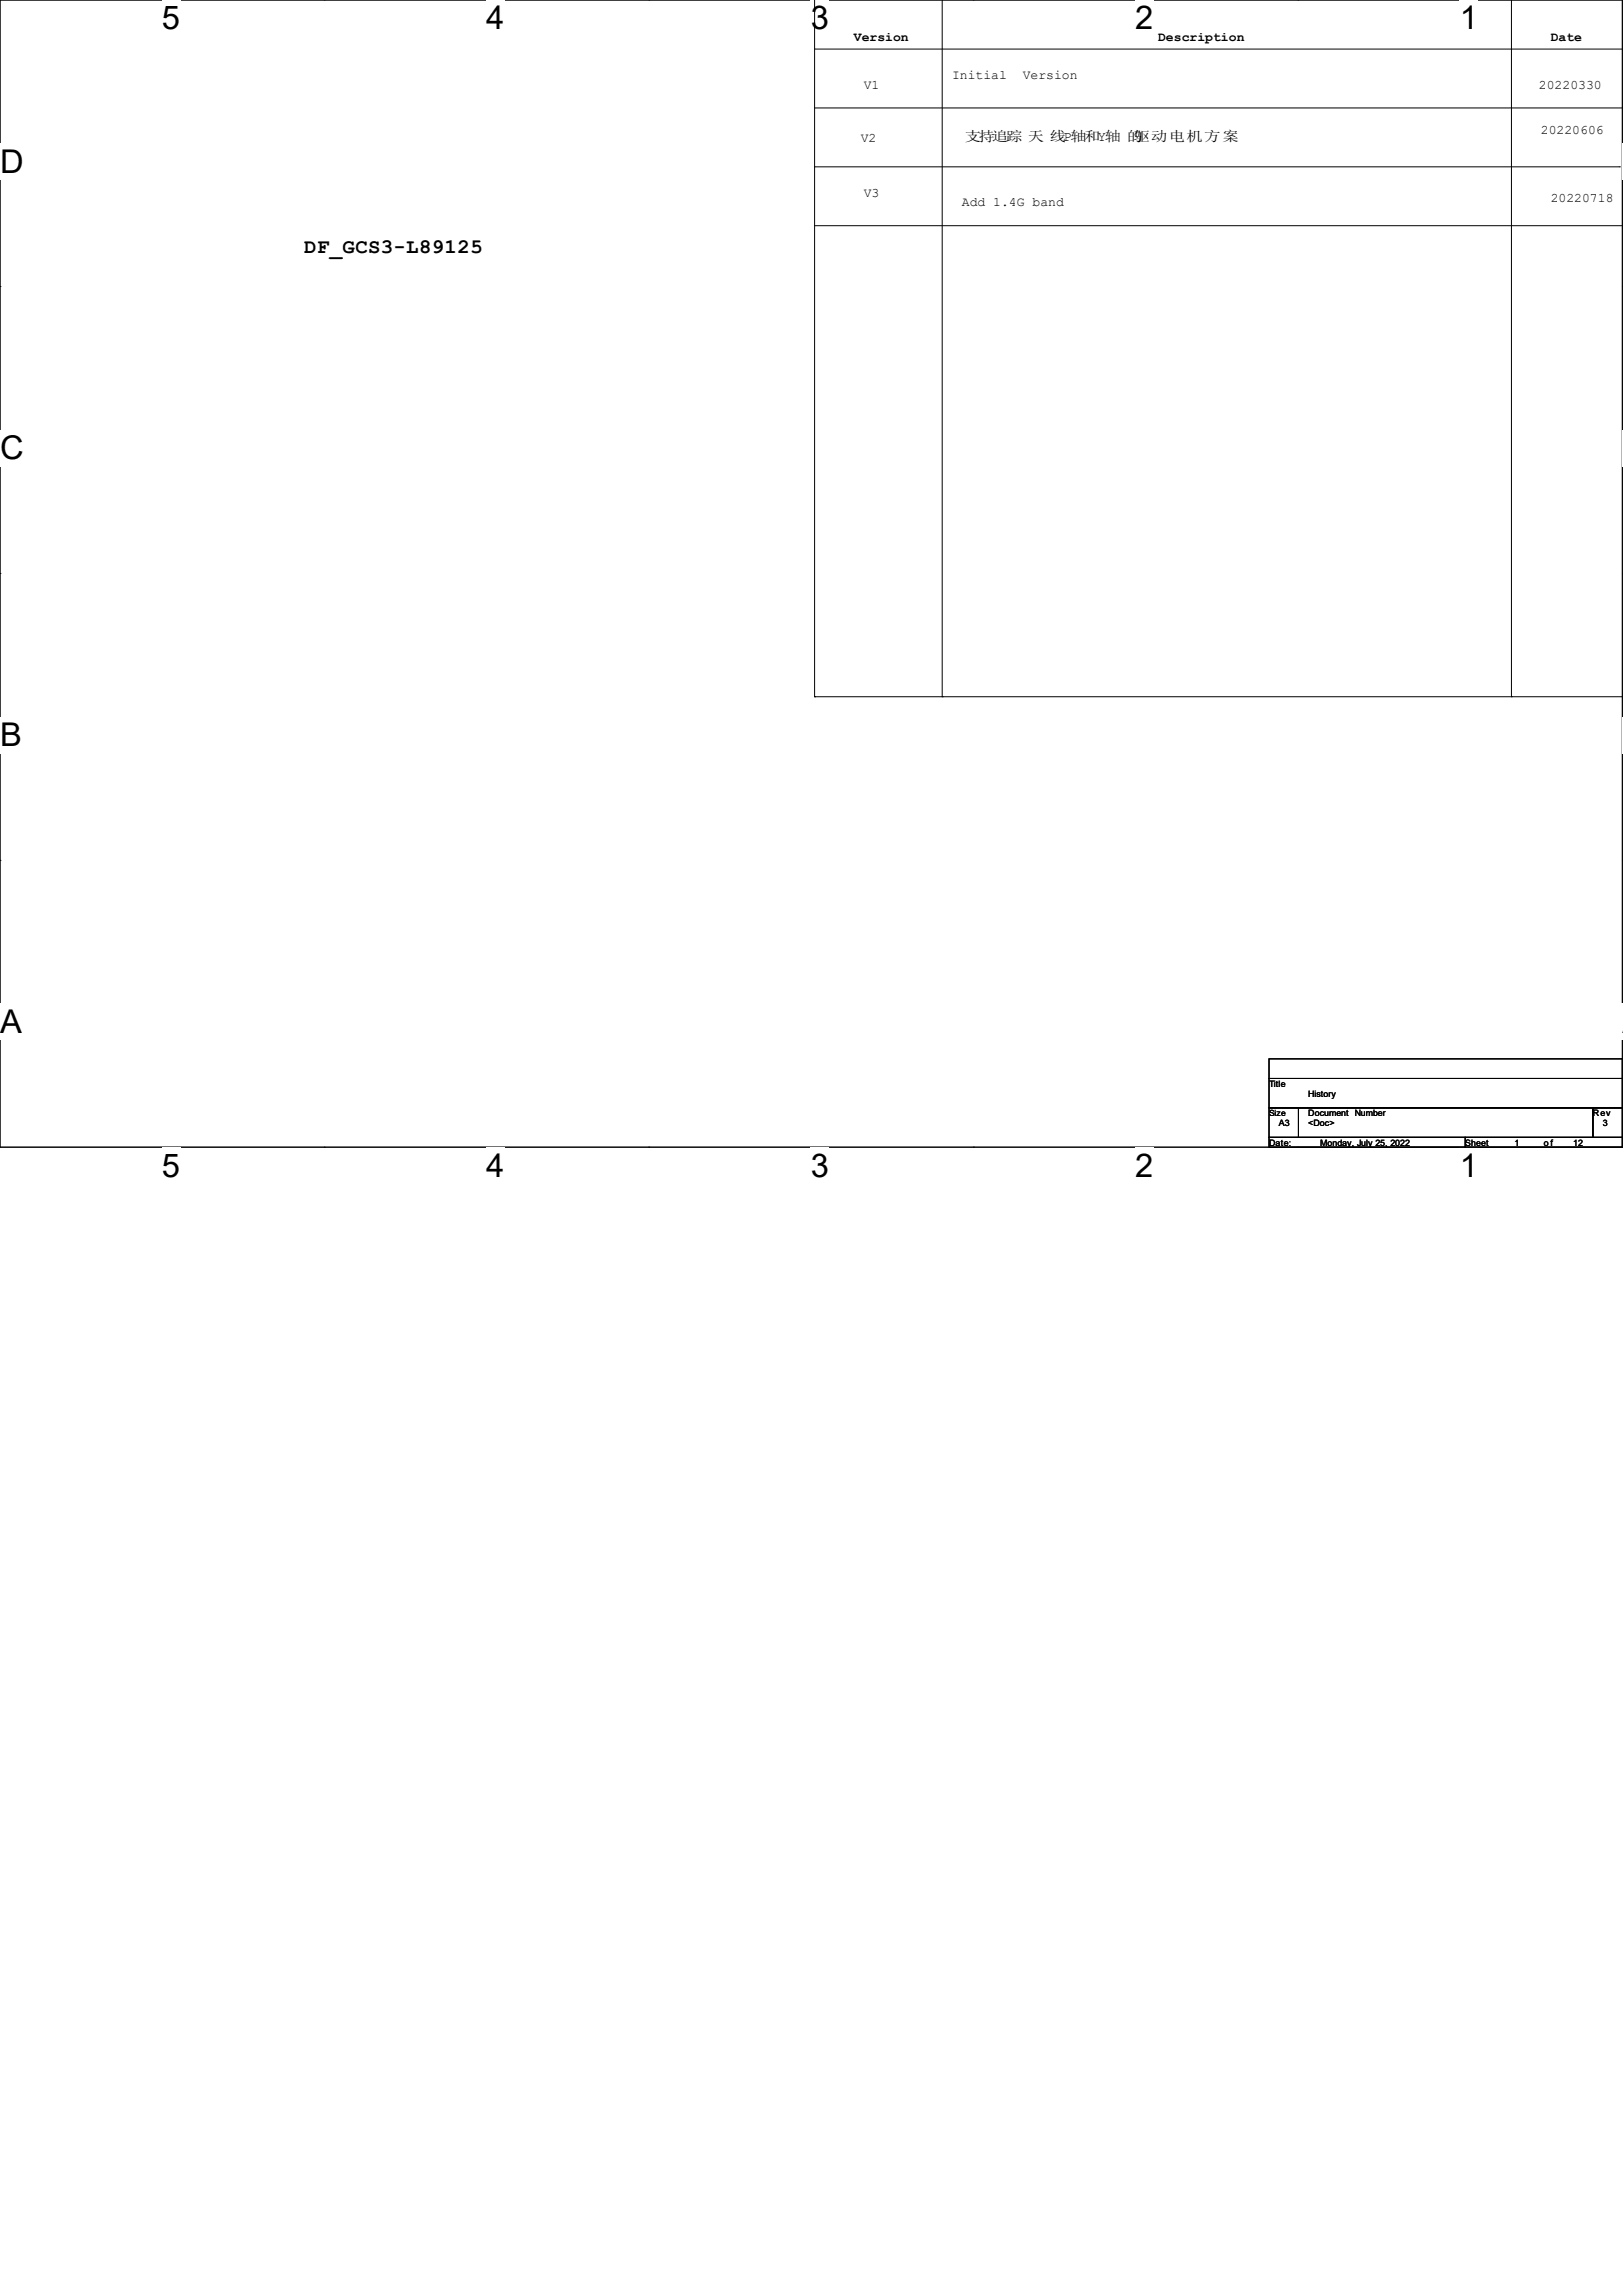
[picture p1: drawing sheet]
<svg xmlns="http://www.w3.org/2000/svg" width="210mm" height="297mm" viewBox="0 0 210 297" stroke-linecap="round" stroke-linejoin="round" font-family="sans-serif">
<defs><g id="words">
<g font-size="4.2">
<text x="21" y="3.8">5</text>
<text x="62.9" y="3.8">4</text>
<text x="104.9" y="3.8">3</text>
<text x="146.9" y="3.8">2</text>
<text x="188.9" y="3.8">1</text>
<text x="0" y="22.4">D</text>
<text x="0" y="59.4">C</text>
<text x="0" y="96.6">B</text>
<text x="0" y="133.7">A</text>
<text x="209.9" y="133.7">A</text>
<text x="21" y="152.3">5</text>
<text x="62.9" y="152.3">4</text>
<text x="104.9" y="152.3">3</text>
<text x="146.9" y="152.3">2</text>
<text x="188.9" y="152.3">1</text>
</g>
<text font-size="2.7" x="39.4" y="32.7">DF_GCS3-L89125</text>
<g font-size="1.8">
<text x="124.8" y="18.3">支持追踪 天 线P轴和Y轴 的</text>
<text x="146.7" y="18.3">驱动电机方案</text>
</g>
<g font-size="1.7">
<text x="110.5" y="5.2">Version</text>
<text x="149.9" y="5.2">Description</text>
<text x="200.7" y="5.2">Date</text>
<text x="111.8" y="11.5">V1</text>
<text x="123.2" y="10.2">Initial</text>
<text x="132.3" y="10.2">Version</text>
<text x="199.1" y="11.5">20220330</text>
<text x="199.4" y="17.3">20220606</text>
<text x="111.4" y="18.3">V2</text>
<text x="111.8" y="25.4">V3</text>
<text x="124.5" y="26.7">Add 1.4G band</text>
<text x="200.7" y="26.2">20220718</text>
</g>
<g font-size="1.1">
<text x="164.2" y="140.7">Title</text>
<text x="169.3" y="141.9">History</text>
<text x="164.2" y="144.4">Size</text>
<text x="164.2" y="148.3">Date:</text>
<text x="165.5" y="145.8">A3</text>
<text x="169.3" y="145.8">&lt;Doc&gt;</text>
<text x="169.3" y="144.5">Document Number</text>
<text x="170.8" y="148.3">Monday, July 25, 2022</text>
<text x="189.6" y="148.3">Sheet</text>
<text x="196" y="148.3">1</text>
<text x="199.8" y="148.3">o f</text>
<text x="203.6" y="148.3">12</text>
<text x="206.1" y="144.5">Rev</text>
<text x="207.4" y="145.8">3</text>
</g>
</g></defs>
<path d="M0 0h209.9v148.5h-209.9z" fill="none" stroke="#000" stroke-width=".13"/>
<g fill="#fff">
<path d="M21 0h2.3v4.7h-2.3z"/>
<path d="M21 148.5h2.3v4.7h-2.3z"/>
</g>
<path d="M42 0h.1M42 148.5h.1" fill="none" stroke="#000" stroke-width=".13"/>
<g fill="#fff">
<path d="M62.9 0h2.4v4.7h-2.4z"/>
<path d="M62.9 148.5h2.4v4.7h-2.4z"/>
</g>
<path d="M83.9 0h.1M83.9 148.5h.1" fill="none" stroke="#000" stroke-width=".13"/>
<g fill="#fff">
<path d="M104.9 0h2.4v4.7h-2.4z"/>
<path d="M104.9 148.5h2.4v4.7h-2.4z"/>
</g>
<path d="M125.9 0h.1M125.9 148.5h.1" fill="none" stroke="#000" stroke-width=".13"/>
<g fill="#fff">
<path d="M146.9 0h2.4v4.7h-2.4z"/>
<path d="M146.9 148.5h2.4v4.7h-2.4z"/>
</g>
<path d="M167.9 0h.1M167.9 148.5h.1" fill="none" stroke="#000" stroke-width=".13"/>
<g fill="#fff">
<path d="M188.9 0h2.4v4.7h-2.4z"/>
<path d="M188.9 148.5h2.4v4.7h-2.4z"/>
<path d="M0 18.5h3v4.8h-3z"/>
<path d="M209.9 18.5h.1v4.8h-.1z"/>
<path d="M0 55.6h3v4.8h-3z"/>
<path d="M209.9 55.6h.1v4.8h-.1z"/>
</g>
<path d="M0 37.1h.1M209.9 37.1h.1" fill="none" stroke="#000" stroke-width=".13"/>
<g fill="#fff">
<path d="M0 92.8h2.8v4.7h-2.8z"/>
<path d="M209.9 92.8h.1v4.7h-.1z"/>
</g>
<path d="M0 74.2h.1M209.9 74.2h.1" fill="none" stroke="#000" stroke-width=".13"/>
<g fill="#fff">
<path d="M0 129.9h2.8v4.7h-2.8z"/>
<path d="M209.8 129.9h.2v4.7h-.2z"/>
</g>
<g fill="none" stroke="#000" stroke-width=".13">
<path d="M105.4 0v90.2M105.4 6.3h104.5M105.4 14h104.5M121.9 0v90.2M195.6 0v90.2M209.9 6.3h.1M209.9 14h.1M105.4 21.6h104.1M105.4 29.2h104.5M209.5 21.6h.1M209.9 29.2h.1M105.4 90.2h.1"/>
<path d="M105.4 90.2h104.5M121.9 90.2h.1M195.6 90.2h.1M209.9 90.2h.1M0 111.3h.1M209.9 111.3h.1M164.2 137h45.7v2.6h-45.7zM164.2 139.6h45.7v3.8h-45.7zM164.2 143.4h3.8v3.8h-3.8zM164.2 147.2h25.4v1.3h-25.4zM168 143.4h38.1v3.8h-38.1zM189.6 147.2h20.3v1.3h-20.3z"/>
<path d="M206.1 143.4h3.8v3.8h-3.8z"/>
</g>
<use href="#words"/>
</svg>
